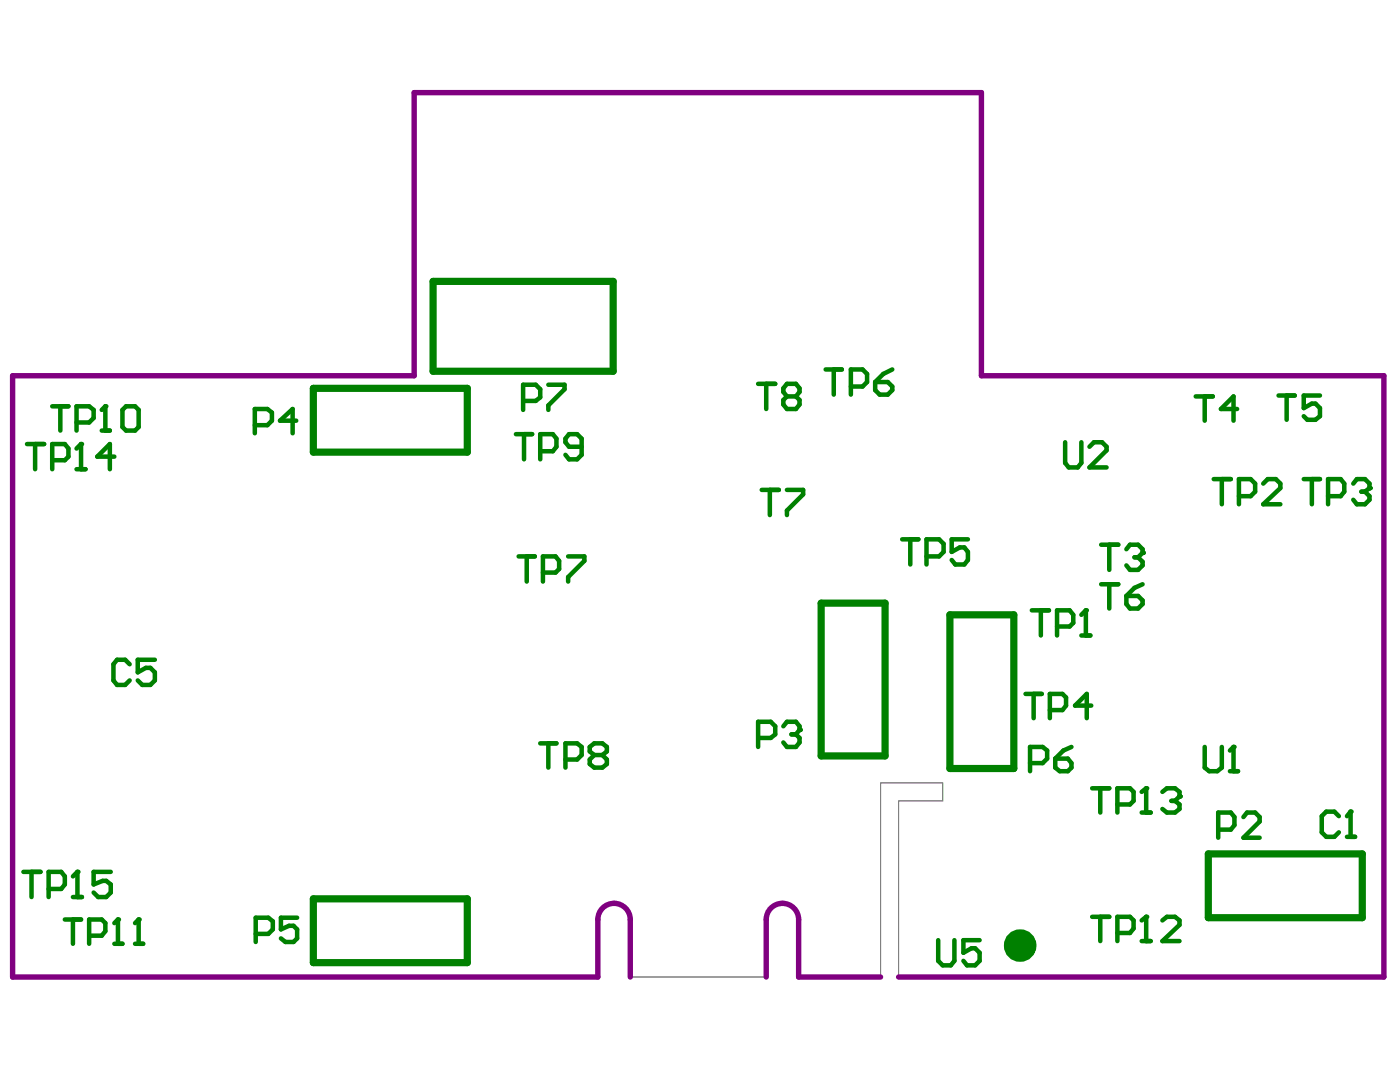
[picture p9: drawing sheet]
<svg xmlns="http://www.w3.org/2000/svg" width="269mm" height="206mm" viewBox="0 0 269 206" stroke-linecap="round" stroke-linejoin="round" font-family="sans-serif">
<path d="M2.4 72.1h77.1v-54.3h108.9v54.3h77.3v115.5h-93.2v-33.8h8.5v-3.5h-11.9v37.3h-15.8v-11a3.1 3.1 0 0 0-3.1-3.3 3.1 3.1 0 0 0-3.1 3.3v11h-26.1v-11l-.3-1.3a2.98 2.98 0 0 0-5-1l-.7 1-.2 1.3v11h-112.4z" fill="none" stroke="#808080" stroke-width=".19"/>
<path d="M121 187.6v-11a3.1 3.1 0 0 0-3.1-3.2 3.1 3.1 0 0 0-3.1 3.2v11h-112.4v-115.5h77.1v-54.3h108.9v54.3h77.3v115.5h-93.2M147.1 187.6v-11a3.1 3.1 0 0 1 3.1-3.2 3.1 3.1 0 0 1 3.1 3.2v11h15.8" fill="none" stroke="#800080" stroke-width="1"/>
<path d="M83.2 54h34.5v17.3h-34.5zM60.2 74.6h29.5v12.2h-29.5zM157.7 115.8h12.2v29.3h-12.2zM182.4 118.1h12.3v29.5h-12.3zM60.2 172.6h29.5v12.2h-29.5zM232 164h29.6v12.2h-29.6z" fill="none" stroke="#008000" stroke-width="1.4"/>
<path d="M231.3 143.4v4l.9 .7h1.5l.9-.7v-4M233.9 159.3h2.4l.7-.9v-1.5l-.7-.9h-2.4v4.8M236.2 148.1h1.5M236.9 143.4v4.7M238.8 156.9l.6-.9h1.6l.9 .9v.8l-3.1 3.1h3.1" fill="none" stroke="#008000" stroke-width=".86"/>
<circle cx="236.9" cy="143.4" r=".43" fill="#008000"/>
<path d="M245.5 75.9h3.1M247.1 75.9v4.7M253.4 75.9h-3.1v2.5l1.6-.9h.7l.8 .9v1.5l-.8 .7h-1.6l-.7-.7M204.5 84.9v4l.7 .8h1.7l.7-.8v-4M209.2 85.8l.9-.9h1.5l.9 .9v.7l-3.3 3.2h3.3M236.9 143.4l-.7 .7M12.4 176.6h3.2M14 176.6v4.6M17.1 179.7h2.4l.7-.9v-1.6l-.7-.6h-2.4v4.6M22.6 176.6v4.6M22 181.2h1.5" fill="none" stroke="#008000" stroke-width=".86"/>
<circle cx="22.6" cy="176.6" r=".43" fill="#008000"/>
<path d="M22.6 176.6l-.6 .6M26.6 176.6v4.6M25.9 181.2h1.6" fill="none" stroke="#008000" stroke-width=".86"/>
<circle cx="26.6" cy="176.6" r=".43" fill="#008000"/>
<path d="M10 78h3.1M11.6 78v4.7M20.2 78v4.7M14.7 81.1h2.4l.9-.8v-1.6l-.9-.7h-2.4v4.7M19.5 82.7h1.6M26.6 176.6l-.7 .6" fill="none" stroke="#008000" stroke-width=".86"/>
<circle cx="20.2" cy="78" r=".43" fill="#008000"/>
<g fill="none" stroke="#008000" stroke-width=".86">
<path d="M20.2 78l-.7 .7M23.5 78.7l.7-.7h1.7l.7 .7v3.3l-.7 .7h-1.7l-.7-.7zM100.4 77h2.5l.8-.7v-1.6l-.8-.8h-2.5v4.8M105.3 73.9h3.1v.8l-3.1 3.1v.9M145.6 73.7h3.3M147.1 73.7v4.8M151.1 76.1l-.7-.8v-.7l.7-.9h1.7l.7 .9v.7l-.7 .8M151.1 76.1l-.7 .7v.9l.7 .8h1.7l.7-.8v-.9l-.7-.7M151.1 76.1h1.7M198.1 117.2h3.3M199.9 117.2v4.8M208.5 117.2v4.8"/>
<path d="M196.9 133.2h3.1M198.5 133.2v4.7M201.6 136.3h2.4l.7-.8v-1.6l-.7-.7h-2.4v4.7M203 120.3h2.4l.7-.7v-1.5l-.7-.9h-2.4v4.8M207.6 122h1.8M209.5 135.5h-3.1l2.3-2.3v4.7M197.8 146.5h2.4l.9-.8v-1.6l-.9-.7h-2.4v4.7M202.6 145.7h2.4l.7 .8v.9l-.7 .7h-1.5l-.9-.7zM205.7 143.4l-1.5 .7-1.6 1.6"/>
</g>
<circle cx="208.5" cy="117.2" r=".43" fill="#008000"/>
<path d="M208.5 117.2l-.9 .9M211.4 104.6h3.3M213 104.6v4.8M216.3 105.5l.7-.9h1.5l.9 .9v.6" fill="none" stroke="#008000" stroke-width=".86"/>
<circle cx="219.4" cy="106.1" r=".43" fill="#008000"/>
<path d="M173.2 103.6h3.1M174.8 103.6v4.8M177.9 106.8h2.4l.9-.8v-1.6l-.9-.8h-2.4v4.8M185.9 103.6h-3.2v2.4l1.6-.9h.9l.7 .9v1.5l-.7 .9h-1.8l-.7-.9M217.8 107h.7M218.5 107l.9 .9v.7l-.9 .8h-1.5l-.7-.8M219.4 106.1l-.9 .9M257.1 156.7l-.9-.9h-1.5l-.9 .9v3.1l.9 .9h1.5l.9-.9M259.3 155.8v4.9M258.6 160.7h1.6" fill="none" stroke="#008000" stroke-width=".86"/>
<circle cx="259.3" cy="155.8" r=".43" fill="#008000"/>
<path d="M250.3 92h3.1M251.9 92v4.8M255 95.3h2.4l.7-.9v-1.5l-.7-.9h-2.4v4.8M259.8 92.9l.7-.9h1.6l.9 .9v.8M259.3 155.8l-.7 .9" fill="none" stroke="#008000" stroke-width=".86"/>
<circle cx="263" cy="93.7" r=".43" fill="#008000"/>
<g fill="none" stroke="#008000" stroke-width=".86">
<path d="M229.6 76.1h3.3M231.3 76.1v4.7M237.5 78.5h-3.1l2.5-2.4v4.7M233 92h3.3M234.6 92v4.8M237.9 95.3h2.2l.9-.9v-1.5l-.9-.9h-2.2v4.8M242.6 92.9l.8-.9h1.6l.8 .9v.8l-3.2 3.1h3.2M261.4 94.4h.7M262.1 94.4l.9 .9v.7l-.9 .8h-1.6l-.7-.8M263 93.7l-.9 .7M4.5 167.4h3.3M6.1 167.4v4.8"/>
<path d="M9.3 170.7h2.5l.6-.9v-1.5l-.6-.9h-2.5v4.8M14 172.2h1.7M14.9 167.4v4.8"/>
</g>
<circle cx="14.9" cy="167.4" r=".43" fill="#008000"/>
<path d="M5.2 85.3h3.3M6.7 85.3v4.8M10 88.4h2.4l.7-.7v-1.6l-.7-.8h-2.4v4.8M14.7 90.1h1.7M15.6 85.3v4.8M14.9 167.4l-.9 .9M21.3 167.4h-3.3v2.4l1.7-.7h.7l.9 .7v1.6l-.9 .8h-1.6l-.8-.8" fill="none" stroke="#008000" stroke-width=".86"/>
<circle cx="15.6" cy="85.3" r=".43" fill="#008000"/>
<path d="M15.6 85.3l-.9 .8M22 87.7h-3.3l2.4-2.4v4.8M24.9 127.5l-.9-.8h-1.5l-.7 .8v3.1l.7 .9h1.5l.9-.9M29.7 126.7h-3.2v2.4l1.5-.9h.9l.8 .9v1.5l-.8 .9h-1.6l-.8-.9M150.4 139.4l.7-.8h1.7l.7 .8v.7M145.6 141.7h2.4l.9-.7v-1.6l-.9-.8h-2.4v4.8" fill="none" stroke="#008000" stroke-width=".86"/>
<circle cx="153.5" cy="140.1" r=".43" fill="#008000"/>
<g fill="none" stroke="#008000" stroke-width=".86">
<path d="M48.9 81.6h2.4l.9-.8v-1.6l-.9-.7h-2.4v4.7M56.9 80.8h-3.1l2.4-2.3v4.7M146.3 94.1h3.2M147.8 94.1v4.8M151.1 94.1h3.1v.8l-3.1 3.1v.9M99.6 106.8h3.1M101.1 106.8v4.9M104.2 109.9h2.5l.7-.7v-1.5l-.7-.9h-2.5v4.9M109.1 106.8h3.1v.9l-3.1 3.1v.9M211.4 112.2h3.3M213 112.2v4.6M216.3 114.4h2.2l.9 .9v.7l-.9 .8h-1.5l-.7-.8z"/>
<path d="M219.4 112.2l-1.6 .7-1.5 1.5M103.7 142.7h3.1M105.3 142.7v4.7M108.6 145.8h2.2l.9-.8v-1.6l-.9-.7h-2.2v4.7M114.1 145l-.9-.7v-.9l.9-.7h1.6l.8 .7v.9l-.8 .7M114.1 145l-.9 .8v.9l.9 .7h1.6l.8-.7v-.9l-.8-.8M114.1 145h1.6M152 141h.8M152.8 141l.7 .7v.9l-.7 .8h-1.7l-.7-.8M153.5 140.1l-.7 .9M49.1 179.3h2.4l.9-.8v-1.6l-.9-.7h-2.4v4.7M57.1 176.2h-3.2v2.3l1.6-.7h.9l.7 .7v1.7l-.7 .7h-1.6l-.9-.7"/>
<path d="M209.7 176h3.3M211.3 176v4.7M214.5 179.1h2.5l.7-.8v-1.6l-.7-.7h-2.5v4.7M220.1 176v4.7M180.1 180.5v4l.9 .9h1.6l.7-.9v-4M188.1 180.5h-3.1v2.4l1.5-.8h.7l.9 .8v1.6l-.9 .9h-1.5l-.7-.9M219.2 180.7h1.7"/>
</g>
<circle cx="220.1" cy="176" r=".43" fill="#008000"/>
<path d="M99.1 83.4h3.1M100.6 83.4v4.8M103.7 86.6h2.5l.6-.8v-1.6l-.6-.8h-2.5v4.8M111.7 85.8h-2.4l-.7-.9v-.7l.7-.8h1.5l.9 .8v3.1l-.9 .9h-1.5l-.7-.9M209.7 151.4h3.3M211.3 151.4v4.6M214.5 154.5h2.5l.7-.7v-1.8l-.7-.6h-2.5v4.6M219.2 156h1.7M220.1 151.4v4.6M220.1 176l-.9 .7M223.2 176.7l.9-.7h1.5l.9 .7v.9l-3.3 3.1h3.3" fill="none" stroke="#008000" stroke-width=".86"/>
<circle cx="220.1" cy="151.4" r=".43" fill="#008000"/>
<path d="M220.1 151.4l-.9 .6M223.2 152l.9-.6h1.5l.9 .6v.9" fill="none" stroke="#008000" stroke-width=".86"/>
<circle cx="226.5" cy="152.9" r=".43" fill="#008000"/>
<path d="M158.5 70.9h3.1M160.1 70.9v4.9M163.4 74.2h2.2l.9-.8v-1.6l-.9-.9h-2.2v4.9M168 73.4h2.5l.8 .8v.7l-.8 .9h-1.6l-.9-.9zM171.3 70.9l-1.7 .9-1.6 1.6M224.9 153.8h.7M225.6 153.8l.9 .7v.8l-.9 .7h-1.5l-.9-.7M226.5 152.9l-.9 .9" fill="none" stroke="#008000" stroke-width=".86"/>
<circle cx="195.9" cy="181.6" r=".69" fill="none" stroke="#008000" stroke-width="4.8"/>
</svg>
